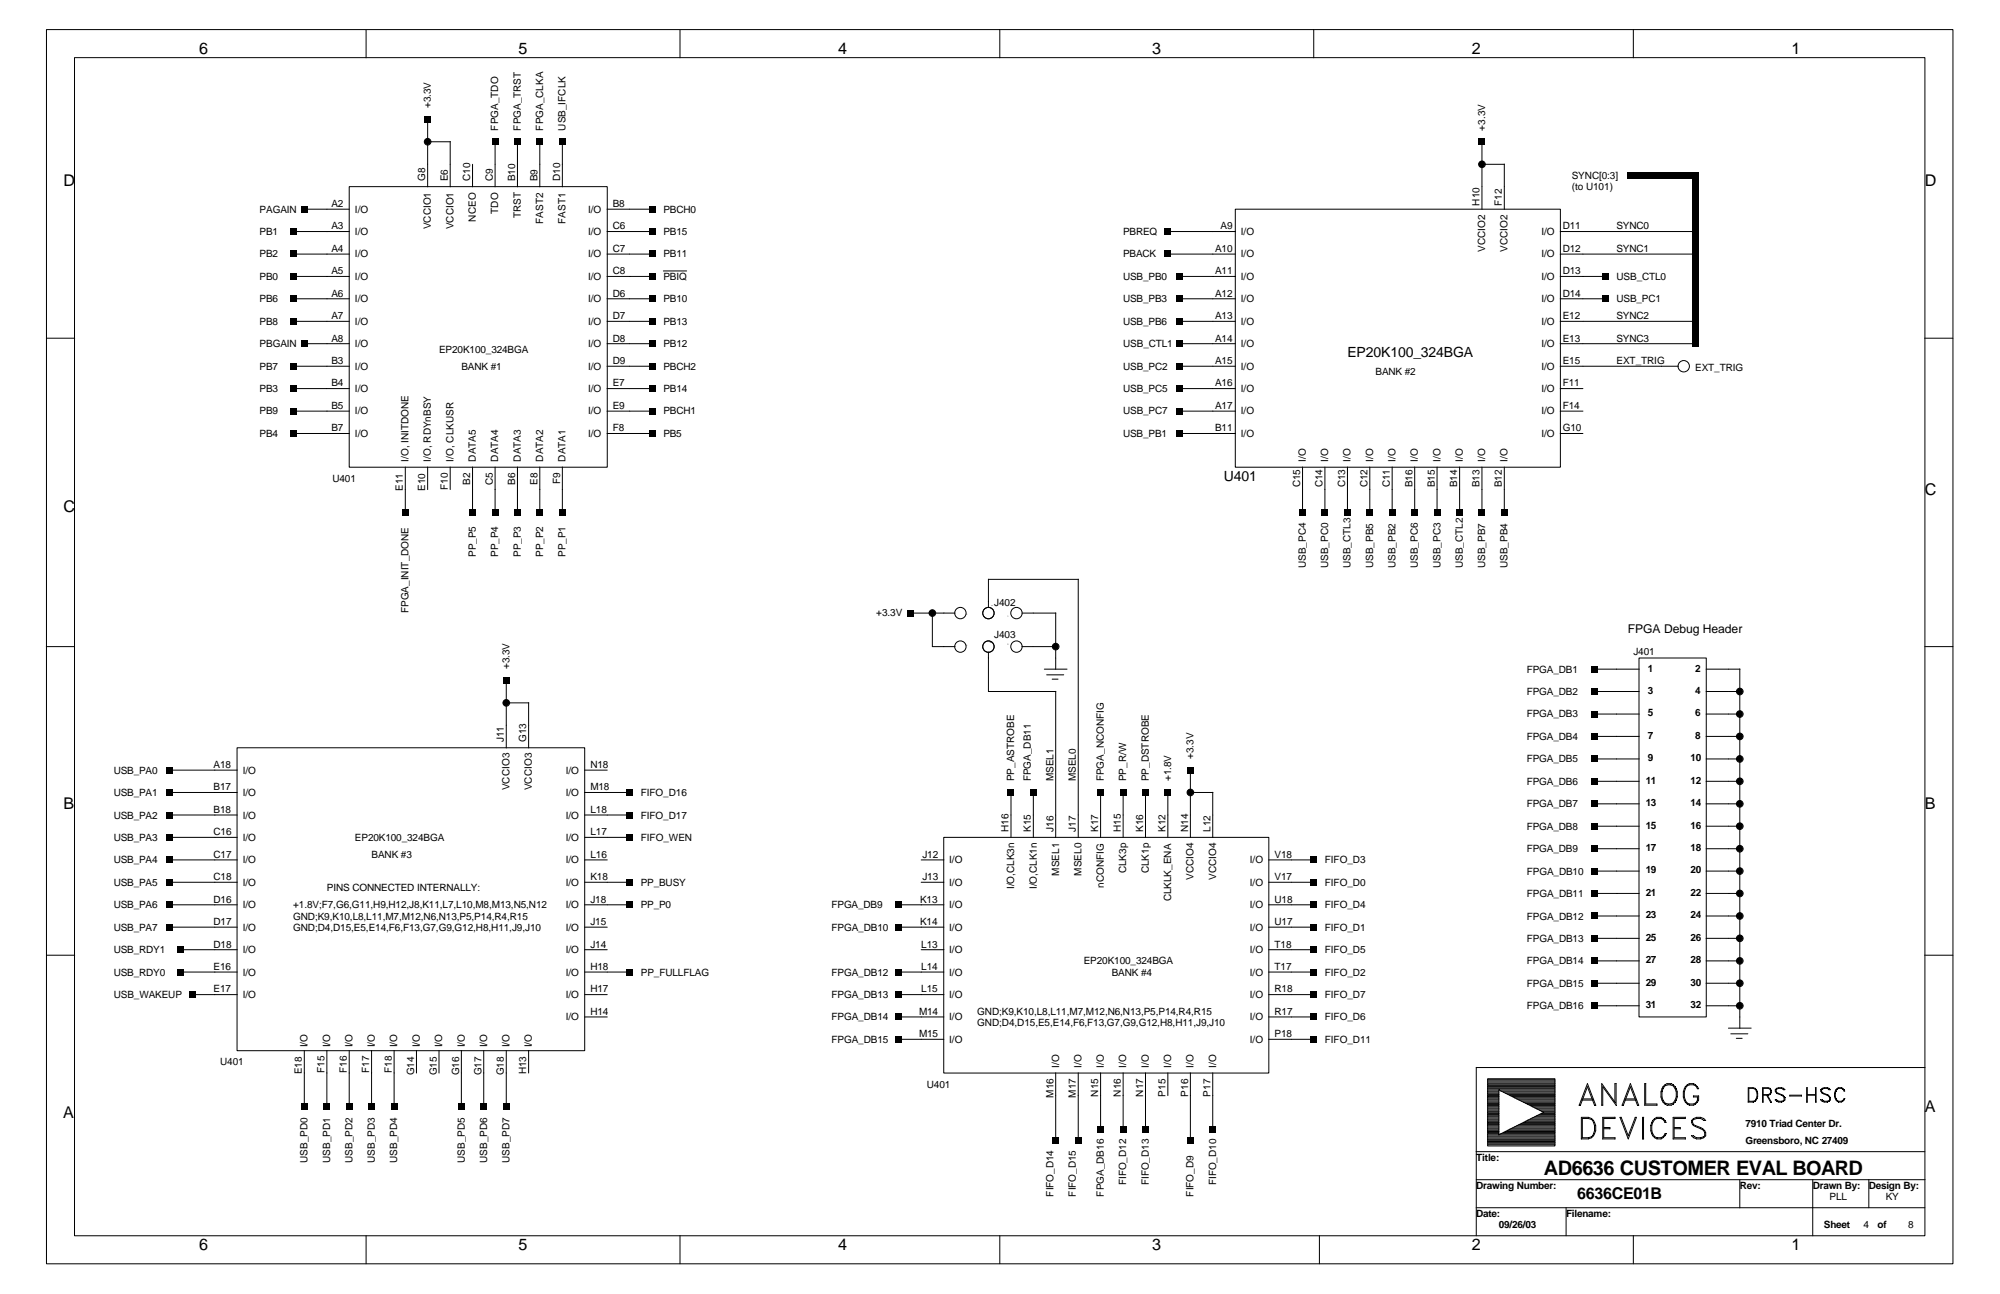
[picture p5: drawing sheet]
<svg xmlns="http://www.w3.org/2000/svg" width="432mm" height="279mm" viewBox="0 0 432 279" stroke-linecap="round" stroke-linejoin="round" font-family="sans-serif">
<defs><g id="words">
<text font-size="4.3" x="333.3" y="253.8">AD6636 CUSTOMER EVAL BOARD</text>
<g font-size="3.5">
<text x="43" y="11.7">6</text>
<text x="112" y="11.7">5</text>
<text x="181" y="11.7">4</text>
<text x="248.8" y="11.7">3</text>
<text x="317.8" y="11.7">2</text>
<text x="386.8" y="11.7">1</text>
<text x="13.7" y="40.3">D</text>
<text x="415.6" y="40.3">D</text>
<text x="415.6" y="106.9">C</text>
<text x="13.7" y="110.5">C</text>
<text x="13.7" y="174.7">B</text>
<text x="415.6" y="174.7">B</text>
<text x="13.7" y="241.3">A</text>
<text x="415.6" y="240.2">A</text>
<text x="340.5" y="258.8">6636CE01B</text>
<text x="43" y="269.9">6</text>
<text x="112" y="269.9">5</text>
<text x="181" y="269.9">4</text>
<text x="248.8" y="269.9">3</text>
<text x="317.8" y="269.9">2</text>
<text x="386.8" y="269.9">1</text>
</g>
<g font-size="3">
<text x="290.9" y="77.2">EP20K100_324BGA</text>
<text x="264.2" y="103.8">U401</text>
</g>
<text font-size="2.6" x="351.5" y="136.7">FPGA Debug Header</text>
<g font-size="2.2">
<text x="93" y="23.4" transform="rotate(-90 93 23.4)">+3.3V</text>
<text x="107.6" y="28.2" transform="rotate(-90 107.6 28.2)">FPGA_TDO</text>
<text x="112.4" y="28.2" transform="rotate(-90 112.4 28.2)">FPGA_TRST</text>
<text x="117.3" y="28.2" transform="rotate(-90 117.3 28.2)">FPGA_CLKA</text>
<text x="122.1" y="28.2" transform="rotate(-90 122.1 28.2)">USB_IFCLK</text>
<text x="320.7" y="28.2" transform="rotate(-90 320.7 28.2)">+3.3V</text>
<text x="91.8" y="39.1" transform="rotate(-90 91.8 39.1)">G8</text>
<text x="96.7" y="39.1" transform="rotate(-90 96.7 39.1)">E6</text>
<text x="101.5" y="39.1" transform="rotate(-90 101.5 39.1)">C10</text>
<text x="106.4" y="39.1" transform="rotate(-90 106.4 39.1)">C9</text>
<text x="111.2" y="39.1" transform="rotate(-90 111.2 39.1)">B10</text>
<text x="116" y="39.1" transform="rotate(-90 116 39.1)">B9</text>
<text x="120.9" y="39.1" transform="rotate(-90 120.9 39.1)">D10</text>
<text x="339.3" y="41.1">(to U101)</text>
<text x="339.3" y="38.7">SYNC[0:3]</text>
<text x="56" y="45.9">PAGAIN</text>
<text x="71.5" y="44.7">A2</text>
<text x="76.6" y="45.9">I/O</text>
<text x="102.7" y="47.8" transform="rotate(-90 102.7 47.8)">NCEO</text>
<text x="107.6" y="46.1" transform="rotate(-90 107.6 46.1)">TDO</text>
<text x="112.4" y="47.1" transform="rotate(-90 112.4 47.1)">TRST</text>
<text x="127" y="45.9">I/O</text>
<text x="132.3" y="44.7">B8</text>
<text x="143.2" y="45.9">PBCH0</text>
<text x="319.4" y="44.4" transform="rotate(-90 319.4 44.4)">H10</text>
<text x="324.3" y="44.4" transform="rotate(-90 324.3 44.4)">F12</text>
<text x="56" y="50.8">PB1</text>
<text x="71.5" y="49.5">A3</text>
<text x="76.6" y="50.8">I/O</text>
<text x="93" y="49.5" transform="rotate(-90 93 49.5)">VCCIO1</text>
<text x="97.9" y="49.5" transform="rotate(-90 97.9 49.5)">VCCIO1</text>
<text x="117.3" y="48.3" transform="rotate(-90 117.3 48.3)">FAST2</text>
<text x="122.1" y="48.3" transform="rotate(-90 122.1 48.3)">FAST1</text>
<text x="127" y="50.8">I/O</text>
<text x="132.3" y="49.5">C6</text>
<text x="143.2" y="50.8">PB15</text>
<text x="242.5" y="50.8">PBREQ</text>
<text x="263.5" y="49.5">A9</text>
<text x="267.9" y="50.8">I/O</text>
<text x="332.8" y="50.8">I/O</text>
<text x="337.4" y="49.5">D11</text>
<text x="349" y="49.5">SYNC0</text>
<text x="56" y="55.6">PB2</text>
<text x="71.5" y="54.4">A4</text>
<text x="71.5" y="59.2">A5</text>
<text x="76.6" y="55.6">I/O</text>
<text x="127" y="55.6">I/O</text>
<text x="132.3" y="54.4">C7</text>
<text x="132.3" y="59.2">C8</text>
<text x="143.2" y="55.6">PB11</text>
<text x="242.5" y="55.6">PBACK</text>
<text x="262.3" y="59.2">A11</text>
<text x="262.3" y="54.4">A10</text>
<text x="267.9" y="55.6">I/O</text>
<text x="320.7" y="54.4" transform="rotate(-90 320.7 54.4)">VCCIO2</text>
<text x="325.5" y="54.4" transform="rotate(-90 325.5 54.4)">VCCIO2</text>
<text x="332.8" y="55.6">I/O</text>
<text x="337.4" y="54.4">D12</text>
<text x="337.4" y="59.2">D13</text>
<text x="349" y="54.4">SYNC1</text>
<text x="56" y="65.3">PB6</text>
<text x="56" y="60.5">PB0</text>
<text x="71.5" y="64.1">A6</text>
<text x="76.6" y="65.3">I/O</text>
<text x="76.6" y="60.5">I/O</text>
<text x="127" y="65.3">I/O</text>
<text x="127" y="60.5">I/O</text>
<text x="132.3" y="64.1">D6</text>
<text x="143.2" y="60.5">PBIQ</text>
<text x="143.2" y="65.3">PB10</text>
<text x="242.5" y="65.3">USB_PB3</text>
<text x="242.5" y="60.5">USB_PB0</text>
<text x="262.3" y="64.1">A12</text>
<text x="267.9" y="65.3">I/O</text>
<text x="267.9" y="60.5">I/O</text>
<text x="332.8" y="65.3">I/O</text>
<text x="332.8" y="60.5">I/O</text>
<text x="337.4" y="64.1">D14</text>
<text x="349" y="60.5">USB_CTL0</text>
<text x="349" y="65.3">USB_PC1</text>
<text x="56" y="70.1">PB8</text>
<text x="71.5" y="68.9">A7</text>
<text x="76.6" y="70.1">I/O</text>
<text x="127" y="70.1">I/O</text>
<text x="132.3" y="68.9">D7</text>
<text x="143.2" y="70.1">PB13</text>
<text x="242.5" y="70.1">USB_PB6</text>
<text x="262.3" y="68.9">A13</text>
<text x="267.9" y="70.1">I/O</text>
<text x="332.8" y="70.1">I/O</text>
<text x="337.4" y="68.9">E12</text>
<text x="349" y="68.9">SYNC2</text>
<text x="56" y="75">PBGAIN</text>
<text x="71.5" y="73.7">A8</text>
<text x="76.6" y="75">I/O</text>
<text x="94.8" y="76.2">EP20K100_324BGA</text>
<text x="127" y="75">I/O</text>
<text x="132.3" y="73.7">D8</text>
<text x="143.2" y="75">PB12</text>
<text x="242.5" y="75">USB_CTL1</text>
<text x="262.3" y="73.7">A14</text>
<text x="267.9" y="75">I/O</text>
<text x="332.8" y="75">I/O</text>
<text x="337.4" y="73.7">E13</text>
<text x="349" y="73.7">SYNC3</text>
<text x="56" y="79.8">PB7</text>
<text x="71.5" y="78.6">B3</text>
<text x="71.5" y="83.4">B4</text>
<text x="76.6" y="79.8">I/O</text>
<text x="99.6" y="79.8">BANK #1</text>
<text x="127" y="79.8">I/O</text>
<text x="132.3" y="78.6">D9</text>
<text x="132.3" y="83.4">E7</text>
<text x="143.2" y="79.8">PBCH2</text>
<text x="242.5" y="79.8">USB_PC2</text>
<text x="262.3" y="78.6">A15</text>
<text x="262.3" y="83.4">A16</text>
<text x="267.9" y="79.8">I/O</text>
<text x="297" y="81">BANK #2</text>
<text x="332.8" y="79.8">I/O</text>
<text x="337.4" y="78.6">E15</text>
<text x="337.4" y="83.4">F11</text>
<text x="349" y="78.6">EXT_TRIG</text>
<text x="366" y="80.1">EXT_TRIG</text>
<text x="56" y="89.5">PB9</text>
<text x="56" y="84.7">PB3</text>
<text x="71.5" y="88.3">B5</text>
<text x="76.6" y="89.5">I/O</text>
<text x="76.6" y="84.7">I/O</text>
<text x="127" y="89.5">I/O</text>
<text x="127" y="84.7">I/O</text>
<text x="132.3" y="88.3">E9</text>
<text x="143.2" y="84.7">PB14</text>
<text x="143.2" y="89.5">PBCH1</text>
<text x="242.5" y="89.5">USB_PC7</text>
<text x="242.5" y="84.7">USB_PC5</text>
<text x="262.3" y="88.3">A17</text>
<text x="267.9" y="89.5">I/O</text>
<text x="267.9" y="84.7">I/O</text>
<text x="332.8" y="89.5">I/O</text>
<text x="332.8" y="84.7">I/O</text>
<text x="337.4" y="88.3">F14</text>
<text x="56" y="94.4">PB4</text>
<text x="71.5" y="93.1">B7</text>
<text x="76.6" y="94.4">I/O</text>
<text x="127" y="94.4">I/O</text>
<text x="132.3" y="93.1">F8</text>
<text x="143.2" y="94.4">PB5</text>
<text x="242.5" y="94.4">USB_PB1</text>
<text x="262.3" y="93.1">B11</text>
<text x="267.9" y="94.4">I/O</text>
<text x="332.8" y="94.4">I/O</text>
<text x="337.4" y="93.1">G10</text>
<text x="88.2" y="99.7" transform="rotate(-90 88.2 99.7)">I/O, INITDONE</text>
<text x="93" y="99.7" transform="rotate(-90 93 99.7)">I/O, RDYnBSY</text>
<text x="97.9" y="99.7" transform="rotate(-90 97.9 99.7)">I/O, CLKUSR</text>
<text x="102.7" y="99.7" transform="rotate(-90 102.7 99.7)">DATA5</text>
<text x="107.6" y="99.7" transform="rotate(-90 107.6 99.7)">DATA4</text>
<text x="112.4" y="99.7" transform="rotate(-90 112.4 99.7)">DATA3</text>
<text x="117.3" y="99.7" transform="rotate(-90 117.3 99.7)">DATA2</text>
<text x="122.1" y="99.7" transform="rotate(-90 122.1 99.7)">DATA1</text>
<text x="281.9" y="99.7" transform="rotate(-90 281.9 99.7)">I/O</text>
<text x="286.8" y="99.7" transform="rotate(-90 286.8 99.7)">I/O</text>
<text x="291.6" y="99.7" transform="rotate(-90 291.6 99.7)">I/O</text>
<text x="296.5" y="99.7" transform="rotate(-90 296.5 99.7)">I/O</text>
<text x="301.3" y="99.7" transform="rotate(-90 301.3 99.7)">I/O</text>
<text x="306.1" y="99.7" transform="rotate(-90 306.1 99.7)">I/O</text>
<text x="311" y="99.7" transform="rotate(-90 311 99.7)">I/O</text>
<text x="315.8" y="99.7" transform="rotate(-90 315.8 99.7)">I/O</text>
<text x="320.7" y="99.7" transform="rotate(-90 320.7 99.7)">I/O</text>
<text x="325.5" y="99.7" transform="rotate(-90 325.5 99.7)">I/O</text>
<text x="71.8" y="104.1">U401</text>
<text x="87" y="106" transform="rotate(-90 87 106)">E11</text>
<text x="91.8" y="106" transform="rotate(-90 91.8 106)">E10</text>
<text x="96.7" y="105.7" transform="rotate(-90 96.7 105.7)">F10</text>
<text x="101.5" y="104.7" transform="rotate(-90 101.5 104.7)">B2</text>
<text x="106.4" y="104.7" transform="rotate(-90 106.4 104.7)">C5</text>
<text x="111.2" y="104.7" transform="rotate(-90 111.2 104.7)">B6</text>
<text x="116" y="104.7" transform="rotate(-90 116 104.7)">E8</text>
<text x="120.9" y="104.5" transform="rotate(-90 120.9 104.5)">F9</text>
<text x="280.7" y="105.2" transform="rotate(-90 280.7 105.2)">C15</text>
<text x="285.5" y="105.2" transform="rotate(-90 285.5 105.2)">C14</text>
<text x="290.4" y="105.2" transform="rotate(-90 290.4 105.2)">C13</text>
<text x="295.2" y="105.2" transform="rotate(-90 295.2 105.2)">C12</text>
<text x="300.1" y="105.2" transform="rotate(-90 300.1 105.2)">C11</text>
<text x="304.9" y="105.2" transform="rotate(-90 304.9 105.2)">B16</text>
<text x="309.8" y="105.2" transform="rotate(-90 309.8 105.2)">B15</text>
<text x="314.6" y="105.2" transform="rotate(-90 314.6 105.2)">B14</text>
<text x="319.4" y="105.2" transform="rotate(-90 319.4 105.2)">B13</text>
<text x="324.3" y="105.2" transform="rotate(-90 324.3 105.2)">B12</text>
<text x="102.7" y="120.3" transform="rotate(-90 102.7 120.3)">PP_P5</text>
<text x="107.6" y="120.3" transform="rotate(-90 107.6 120.3)">PP_P4</text>
<text x="112.4" y="120.3" transform="rotate(-90 112.4 120.3)">PP_P3</text>
<text x="117.3" y="120.3" transform="rotate(-90 117.3 120.3)">PP_P2</text>
<text x="122.1" y="120.3" transform="rotate(-90 122.1 120.3)">PP_P1</text>
<text x="281.9" y="122.7" transform="rotate(-90 281.9 122.7)">USB_PC4</text>
<text x="286.8" y="122.7" transform="rotate(-90 286.8 122.7)">USB_PC0</text>
<text x="291.6" y="122.7" transform="rotate(-90 291.6 122.7)">USB_CTL3</text>
<text x="296.5" y="122.7" transform="rotate(-90 296.5 122.7)">USB_PB5</text>
<text x="301.3" y="122.7" transform="rotate(-90 301.3 122.7)">USB_PB2</text>
<text x="306.1" y="122.7" transform="rotate(-90 306.1 122.7)">USB_PC6</text>
<text x="311" y="122.7" transform="rotate(-90 311 122.7)">USB_PC3</text>
<text x="315.8" y="122.7" transform="rotate(-90 315.8 122.7)">USB_CTL2</text>
<text x="320.7" y="122.7" transform="rotate(-90 320.7 122.7)">USB_PB7</text>
<text x="325.5" y="122.7" transform="rotate(-90 325.5 122.7)">USB_PB4</text>
<text x="214.6" y="130.9">J402</text>
<text x="88.2" y="132.4" transform="rotate(-90 88.2 132.4)">FPGA_INIT_DONE</text>
<text x="189.2" y="133.1">+3.3V</text>
<text x="214.6" y="137.7">J403</text>
<text x="352.6" y="141.4">J401</text>
<text x="110" y="144.5" transform="rotate(-90 110 144.5)">+3.3V</text>
<text x="329.6" y="145.2">FPGA_DB1</text>
<text x="355.8" y="149.8">3</text>
<text x="355.8" y="145">1</text>
<text x="366" y="149.8">4</text>
<text x="366" y="145">2</text>
<text x="329.6" y="150.1">FPGA_DB2</text>
<text x="329.6" y="154.9">FPGA_DB3</text>
<text x="355.8" y="154.7">5</text>
<text x="366" y="154.7">6</text>
<text x="108.8" y="160.2" transform="rotate(-90 108.8 160.2)">J11</text>
<text x="113.6" y="160.2" transform="rotate(-90 113.6 160.2)">G13</text>
<text x="329.6" y="159.8">FPGA_DB4</text>
<text x="355.8" y="159.5">7</text>
<text x="366" y="159.5">8</text>
<text x="24.6" y="167">USB_PA0</text>
<text x="46.1" y="165.8">A18</text>
<text x="52.4" y="167">I/O</text>
<text x="122.1" y="167">I/O</text>
<text x="127.5" y="165.8">N18</text>
<text x="257.7" y="163.9" transform="rotate(-90 257.7 163.9)">+3.3V</text>
<text x="329.6" y="164.6">FPGA_DB5</text>
<text x="355.8" y="164.4">9</text>
<text x="365" y="164.4">10</text>
<text x="24.6" y="171.9">USB_PA1</text>
<text x="46.1" y="170.6">B17</text>
<text x="52.4" y="171.9">I/O</text>
<text x="110" y="170.6" transform="rotate(-90 110 170.6)">VCCIO3</text>
<text x="114.9" y="170.6" transform="rotate(-90 114.9 170.6)">VCCIO3</text>
<text x="122.1" y="171.9">I/O</text>
<text x="127.5" y="170.6">M18</text>
<text x="138.3" y="171.9">FIFO_D16</text>
<text x="218.9" y="168.7" transform="rotate(-90 218.9 168.7)">PP_ASTROBE</text>
<text x="222.6" y="168.7" transform="rotate(-90 222.6 168.7)">FPGA_DB11</text>
<text x="227.4" y="168.7" transform="rotate(-90 227.4 168.7)">MSEL1</text>
<text x="232.3" y="168.7" transform="rotate(-90 232.3 168.7)">MSEL0</text>
<text x="238.3" y="168.7" transform="rotate(-90 238.3 168.7)">FPGA_NCONFIG</text>
<text x="243.2" y="168.7" transform="rotate(-90 243.2 168.7)">PP_R/W</text>
<text x="248" y="168.7" transform="rotate(-90 248 168.7)">PP_DSTROBE</text>
<text x="252.9" y="168.7" transform="rotate(-90 252.9 168.7)">+1.8V</text>
<text x="329.6" y="169.5">FPGA_DB6</text>
<text x="355.3" y="169.2">11</text>
<text x="365" y="169.2">12</text>
<text x="24.6" y="176.7">USB_PA2</text>
<text x="46.1" y="175.5">B18</text>
<text x="52.4" y="176.7">I/O</text>
<text x="122.1" y="176.7">I/O</text>
<text x="127.5" y="175.5">L18</text>
<text x="138.3" y="176.7">FIFO_D17</text>
<text x="217.8" y="179.6" transform="rotate(-90 217.8 179.6)">H16</text>
<text x="222.6" y="179.6" transform="rotate(-90 222.6 179.6)">K15</text>
<text x="227.4" y="179.6" transform="rotate(-90 227.4 179.6)">J16</text>
<text x="232.3" y="179.6" transform="rotate(-90 232.3 179.6)">J17</text>
<text x="237.1" y="179.6" transform="rotate(-90 237.1 179.6)">K17</text>
<text x="242" y="179.6" transform="rotate(-90 242 179.6)">H15</text>
<text x="246.8" y="179.6" transform="rotate(-90 246.8 179.6)">K16</text>
<text x="251.6" y="179.6" transform="rotate(-90 251.6 179.6)">K12</text>
<text x="256.5" y="179.6" transform="rotate(-90 256.5 179.6)">N14</text>
<text x="261.3" y="179.6" transform="rotate(-90 261.3 179.6)">L12</text>
<text x="329.6" y="174.3">FPGA_DB7</text>
<text x="329.6" y="179.2">FPGA_DB8</text>
<text x="355.3" y="178.9">15</text>
<text x="355.3" y="174.1">13</text>
<text x="365" y="178.9">16</text>
<text x="365" y="174.1">14</text>
<text x="24.6" y="181.6">USB_PA3</text>
<text x="46.1" y="180.3">C16</text>
<text x="46.1" y="185.2">C17</text>
<text x="52.4" y="181.6">I/O</text>
<text x="76.6" y="181.6">EP20K100_324BGA</text>
<text x="80.2" y="185.2">BANK #3</text>
<text x="122.1" y="181.6">I/O</text>
<text x="127.5" y="185.2">L16</text>
<text x="127.5" y="180.3">L17</text>
<text x="138.3" y="181.6">FIFO_WEN</text>
<text x="199.1" y="185.2">J12</text>
<text x="275.2" y="185.2">V18</text>
<text x="329.6" y="184">FPGA_DB9</text>
<text x="355.3" y="183.7">17</text>
<text x="365" y="183.7">18</text>
<text x="24.6" y="191.3">USB_PA5</text>
<text x="24.6" y="186.4">USB_PA4</text>
<text x="46.1" y="190">C18</text>
<text x="52.4" y="191.3">I/O</text>
<text x="52.4" y="186.4">I/O</text>
<text x="122.1" y="191.3">I/O</text>
<text x="122.1" y="186.4">I/O</text>
<text x="127.5" y="190">K18</text>
<text x="138.3" y="191.3">PP_BUSY</text>
<text x="199.1" y="190">J13</text>
<text x="204.9" y="191.3">I/O</text>
<text x="204.9" y="186.4">I/O</text>
<text x="218.9" y="192" transform="rotate(-90 218.9 192)">I/O,CLK3n</text>
<text x="223.8" y="192" transform="rotate(-90 223.8 192)">I/O,CLK1n</text>
<text x="228.6" y="189.1" transform="rotate(-90 228.6 189.1)">MSEL1</text>
<text x="233.5" y="189.1" transform="rotate(-90 233.5 189.1)">MSEL0</text>
<text x="238.3" y="191.7" transform="rotate(-90 238.3 191.7)">nCONFIG</text>
<text x="243.2" y="188.6" transform="rotate(-90 243.2 188.6)">CLK3p</text>
<text x="248" y="188.6" transform="rotate(-90 248 188.6)">CLK1p</text>
<text x="257.7" y="190" transform="rotate(-90 257.7 190)">VCCIO4</text>
<text x="262.6" y="190" transform="rotate(-90 262.6 190)">VCCIO4</text>
<text x="269.8" y="191.3">I/O</text>
<text x="269.8" y="186.4">I/O</text>
<text x="275.2" y="190">V17</text>
<text x="286" y="186.4">FIFO_D3</text>
<text x="286" y="191.3">FIFO_D0</text>
<text x="329.6" y="188.8">FPGA_DB10</text>
<text x="355.3" y="188.6">19</text>
<text x="365" y="188.6">20</text>
<text x="24.6" y="196.1">USB_PA6</text>
<text x="46.1" y="194.9">D16</text>
<text x="52.4" y="196.1">I/O</text>
<text x="63.3" y="196.1">+1.8V;F7,G6,G11,H9,H12,J8,K11,L7,L10,M8,M13,N5,N12</text>
<text x="70.6" y="192.4">PINS CONNECTED INTERNALLY:</text>
<text x="122.1" y="196.1">I/O</text>
<text x="127.5" y="194.9">J18</text>
<text x="138.3" y="196.1">PP_P0</text>
<text x="179.5" y="196.1">FPGA_DB9</text>
<text x="198.6" y="194.9">K13</text>
<text x="204.9" y="196.1">I/O</text>
<text x="252.9" y="194.6" transform="rotate(-90 252.9 194.6)">CLKLK_ENA</text>
<text x="269.8" y="196.1">I/O</text>
<text x="275.2" y="194.9">U18</text>
<text x="286" y="196.1">FIFO_D4</text>
<text x="329.6" y="193.7">FPGA_DB11</text>
<text x="355.3" y="193.4">21</text>
<text x="365" y="193.4">22</text>
<text x="24.6" y="201">USB_PA7</text>
<text x="46.1" y="199.7">D17</text>
<text x="52.4" y="201">I/O</text>
<text x="63.3" y="198.5">GND;K9,K10,L8,L11,M7,M12,N6,N13,P5,P14,R4,R15</text>
<text x="63.3" y="201">GND;D4,D15,E5,E14,F6,F13,G7,G9,G12,H8,H11,J9,J10</text>
<text x="122.1" y="201">I/O</text>
<text x="127.5" y="199.7">J15</text>
<text x="179.5" y="201">FPGA_DB10</text>
<text x="198.6" y="199.7">K14</text>
<text x="204.9" y="201">I/O</text>
<text x="269.8" y="201">I/O</text>
<text x="275.2" y="199.7">U17</text>
<text x="286" y="201">FIFO_D1</text>
<text x="329.6" y="198.5">FPGA_DB12</text>
<text x="329.6" y="203.4">FPGA_DB13</text>
<text x="355.3" y="203.1">25</text>
<text x="355.3" y="198.3">23</text>
<text x="365" y="203.1">26</text>
<text x="365" y="198.3">24</text>
<text x="24.6" y="205.8">USB_RDY1</text>
<text x="46.1" y="204.6">D18</text>
<text x="46.1" y="209.4">E16</text>
<text x="52.4" y="205.8">I/O</text>
<text x="122.1" y="205.8">I/O</text>
<text x="127.5" y="209.4">H18</text>
<text x="127.5" y="204.6">J14</text>
<text x="198.9" y="204.6">L13</text>
<text x="198.9" y="209.4">L14</text>
<text x="204.9" y="205.8">I/O</text>
<text x="234" y="208.2">EP20K100_324BGA</text>
<text x="269.8" y="205.8">I/O</text>
<text x="275.2" y="209.4">T17</text>
<text x="275.2" y="204.6">T18</text>
<text x="286" y="205.8">FIFO_D5</text>
<text x="329.6" y="208.2">FPGA_DB14</text>
<text x="355.3" y="208">27</text>
<text x="365" y="208">28</text>
<text x="24.6" y="210.7">USB_RDY0</text>
<text x="24.6" y="215.5">USB_WAKEUP</text>
<text x="46.1" y="214.3">E17</text>
<text x="52.4" y="215.5">I/O</text>
<text x="52.4" y="210.7">I/O</text>
<text x="122.1" y="210.7">I/O</text>
<text x="122.1" y="215.5">I/O</text>
<text x="127.5" y="214.3">H17</text>
<text x="138.3" y="210.7">PP_FULLFLAG</text>
<text x="179.5" y="215.5">FPGA_DB13</text>
<text x="179.5" y="210.7">FPGA_DB12</text>
<text x="198.9" y="214.3">L15</text>
<text x="204.9" y="215.5">I/O</text>
<text x="204.9" y="210.7">I/O</text>
<text x="240" y="210.7">BANK #4</text>
<text x="269.8" y="215.5">I/O</text>
<text x="269.8" y="210.7">I/O</text>
<text x="275.2" y="214.3">R18</text>
<text x="286" y="210.7">FIFO_D2</text>
<text x="286" y="215.5">FIFO_D7</text>
<text x="329.6" y="213.1">FPGA_DB15</text>
<text x="355.3" y="212.8">29</text>
<text x="365" y="212.8">30</text>
<text x="122.1" y="220.3">I/O</text>
<text x="127.5" y="219.1">H14</text>
<text x="179.5" y="220.3">FPGA_DB14</text>
<text x="198.4" y="219.1">M14</text>
<text x="204.9" y="220.3">I/O</text>
<text x="211" y="219.1">GND;K9,K10,L8,L11,M7,M12,N6,N13,P5,P14,R4,R15</text>
<text x="211" y="221.5">GND;D4,D15,E5,E14,F6,F13,G7,G9,G12,H8,H11,J9,J10</text>
<text x="269.8" y="220.3">I/O</text>
<text x="275.2" y="219.1">R17</text>
<text x="286" y="220.3">FIFO_D6</text>
<text x="329.6" y="217.9">FPGA_DB16</text>
<text x="355.3" y="217.7">31</text>
<text x="365" y="217.7">32</text>
<text x="66.4" y="226.1" transform="rotate(-90 66.4 226.1)">I/O</text>
<text x="71.2" y="226.1" transform="rotate(-90 71.2 226.1)">I/O</text>
<text x="76.1" y="226.1" transform="rotate(-90 76.1 226.1)">I/O</text>
<text x="80.9" y="226.1" transform="rotate(-90 80.9 226.1)">I/O</text>
<text x="85.8" y="226.1" transform="rotate(-90 85.8 226.1)">I/O</text>
<text x="90.6" y="226.1" transform="rotate(-90 90.6 226.1)">I/O</text>
<text x="95.5" y="226.1" transform="rotate(-90 95.5 226.1)">I/O</text>
<text x="100.3" y="226.1" transform="rotate(-90 100.3 226.1)">I/O</text>
<text x="105.2" y="226.1" transform="rotate(-90 105.2 226.1)">I/O</text>
<text x="110" y="226.1" transform="rotate(-90 110 226.1)">I/O</text>
<text x="114.9" y="226.1" transform="rotate(-90 114.9 226.1)">I/O</text>
<text x="179.5" y="225.2">FPGA_DB15</text>
<text x="198.4" y="223.9">M15</text>
<text x="204.9" y="225.2">I/O</text>
<text x="269.8" y="225.2">I/O</text>
<text x="275.2" y="223.9">P18</text>
<text x="286" y="225.2">FIFO_D11</text>
<text x="47.5" y="230">U401</text>
<text x="65.2" y="231.9" transform="rotate(-90 65.2 231.9)">E18</text>
<text x="70.1" y="231.7" transform="rotate(-90 70.1 231.7)">F15</text>
<text x="74.9" y="231.7" transform="rotate(-90 74.9 231.7)">F16</text>
<text x="79.7" y="231.7" transform="rotate(-90 79.7 231.7)">F17</text>
<text x="84.6" y="231.7" transform="rotate(-90 84.6 231.7)">F18</text>
<text x="89.4" y="232.2" transform="rotate(-90 89.4 232.2)">G14</text>
<text x="94.3" y="232.2" transform="rotate(-90 94.3 232.2)">G15</text>
<text x="99.1" y="232.2" transform="rotate(-90 99.1 232.2)">G16</text>
<text x="103.9" y="232.2" transform="rotate(-90 103.9 232.2)">G17</text>
<text x="108.8" y="232.2" transform="rotate(-90 108.8 232.2)">G18</text>
<text x="113.6" y="231.9" transform="rotate(-90 113.6 231.9)">H13</text>
<text x="228.6" y="230.5" transform="rotate(-90 228.6 230.5)">I/O</text>
<text x="233.5" y="230.5" transform="rotate(-90 233.5 230.5)">I/O</text>
<text x="238.3" y="230.5" transform="rotate(-90 238.3 230.5)">I/O</text>
<text x="243.2" y="230.5" transform="rotate(-90 243.2 230.5)">I/O</text>
<text x="248" y="230.5" transform="rotate(-90 248 230.5)">I/O</text>
<text x="252.9" y="230.5" transform="rotate(-90 252.9 230.5)">I/O</text>
<text x="257.7" y="230.5" transform="rotate(-90 257.7 230.5)">I/O</text>
<text x="262.6" y="230.5" transform="rotate(-90 262.6 230.5)">I/O</text>
<text x="200.1" y="234.9">U401</text>
<text x="227.4" y="237" transform="rotate(-90 227.4 237)">M16</text>
<text x="232.3" y="237" transform="rotate(-90 232.3 237)">M17</text>
<text x="237.1" y="236.8" transform="rotate(-90 237.1 236.8)">N15</text>
<text x="242" y="236.8" transform="rotate(-90 242 236.8)">N16</text>
<text x="246.8" y="236.8" transform="rotate(-90 246.8 236.8)">N17</text>
<text x="251.6" y="236.8" transform="rotate(-90 251.6 236.8)">P15</text>
<text x="256.5" y="236.8" transform="rotate(-90 256.5 236.8)">P16</text>
<text x="261.3" y="236.8" transform="rotate(-90 261.3 236.8)">P17</text>
<text x="376.9" y="243.3">7910 Triad Center Dr.</text>
<text x="66.4" y="251.1" transform="rotate(-90 66.4 251.1)">USB_PD0</text>
<text x="71.2" y="251.1" transform="rotate(-90 71.2 251.1)">USB_PD1</text>
<text x="76.1" y="251.1" transform="rotate(-90 76.1 251.1)">USB_PD2</text>
<text x="80.9" y="251.1" transform="rotate(-90 80.9 251.1)">USB_PD3</text>
<text x="85.8" y="251.1" transform="rotate(-90 85.8 251.1)">USB_PD4</text>
<text x="100.3" y="251.1" transform="rotate(-90 100.3 251.1)">USB_PD5</text>
<text x="105.2" y="251.1" transform="rotate(-90 105.2 251.1)">USB_PD6</text>
<text x="110" y="251.1" transform="rotate(-90 110 251.1)">USB_PD7</text>
<text x="318.7" y="250.6">Title:</text>
<text x="376.9" y="247">Greensboro, NC 27409</text>
<text x="243.2" y="255.9" transform="rotate(-90 243.2 255.9)">FIFO_D12</text>
<text x="248" y="255.9" transform="rotate(-90 248 255.9)">FIFO_D13</text>
<text x="262.6" y="255.9" transform="rotate(-90 262.6 255.9)">FIFO_D10</text>
<text x="318.7" y="256.7">Drawing Number:</text>
<text x="375.6" y="256.7">Rev:</text>
<text x="391.4" y="256.7">Drawn By:</text>
<text x="403.5" y="256.7">Design By:</text>
<text x="227.4" y="258.4" transform="rotate(-90 227.4 258.4)">FIFO_D14</text>
<text x="232.3" y="258.4" transform="rotate(-90 232.3 258.4)">FIFO_D15</text>
<text x="238.3" y="258.4" transform="rotate(-90 238.3 258.4)">FPGA_DB16</text>
<text x="257.7" y="258.4" transform="rotate(-90 257.7 258.4)">FIFO_D9</text>
<text x="318.7" y="262.7">Date:</text>
<text x="338.1" y="262.7">Filename:</text>
<text x="395" y="259.1">PLL</text>
<text x="407.1" y="259.1">KY</text>
<text x="323.6" y="265.1">09/26/03</text>
<text x="393.8" y="265.1">Sheet</text>
<text x="402.3" y="265.1">4</text>
<text x="405.3" y="265.1">of</text>
<text x="411.9" y="265.1">8</text>
</g>
<g font-size=".4">
<text x="214" y="130.7" transform="rotate(90 214 130.7)">2</text>
<text x="208.6" y="132.8">3</text>
<text x="208.6" y="139.5">3</text>
<text x="213.8" y="138.7" transform="rotate(90 213.8 138.7)">2</text>
<text x="217.6" y="139.3">1</text>
</g>
<text font-size=".2" x="362.3" y="79">1</text>
</g></defs>
<g fill="none" stroke="#000" stroke-width=".22">
<path d="M10 6.4h411.6v266.5h-411.6zM16.1 12.4h399.5v254.4h-399.5zM79 6.4v6.1M146.8 6.4v6.1M215.9 6.4v6.1M283.6 6.4v6.1M352.6 6.4v6.1M92.3 25.7v14.6M92.3 30.6h4.9M97.2 30.6v9.7M102 35.5v4.8M106.9 30.6v9.7"/>
<path d="M111.7 30.6v9.7M116.5 30.6v9.7M121.4 30.6v9.7M320 30.6v14.6M320 35.5h4.8M324.8 35.4v9.8M63.3 50h12.1M63.3 54.9h12.1M63.3 59.7h12.1M65.7 45.2h9.7M75.4 40.3h55.7v60.6h-55.7zM131.1 50h9.7"/>
<path d="M131.1 54.9h9.7M131.1 59.7h9.7M131.1 45.2h9.7M143.2 58.5h5.1M252.1 50h14.6M252.1 54.9h14.6M254.6 59.7h12.1M266.7 45.2h70.2v55.7h-70.2zM336.8 50h29.2M336.8 54.9h29.2M336.8 59.7h9.8M10 73h6.1"/>
<path d="M63.3 79.1h12.1M63.3 64.5h12.1M63.3 69.4h12.1M65.7 74.2h9.7M131.1 79.1h9.7M131.1 64.5h9.7M131.1 69.4h9.7M131.1 74.2h9.7M254.6 79.1h12.1M254.6 64.5h12.1M254.6 69.4h12.1M254.6 74.2h12.1"/>
<path d="M336.8 79.1h25.6M336.8 64.5h9.8M336.8 69.4h29.2M336.8 74.2h29.2M415.5 73h6.1M63.3 93.6h12.1M63.3 83.9h12.1M63.3 88.8h12.1M131.1 93.6h9.7M131.1 83.9h9.7M131.1 88.8h9.7M254.6 93.6h12.1"/>
<path d="M254.6 83.9h12.1M254.6 88.8h12.1M336.8 93.6h5M336.8 83.9h5M336.8 88.8h5M87.5 100.8v9.8M92.3 100.8v4.9M97.2 100.8v4.9M102 100.8v9.8M106.9 100.8v9.8M111.7 100.8v9.8M116.5 100.8v9.8"/>
<path d="M121.4 100.8v9.8M281.2 100.8v9.8M286 100.8v9.8M290.9 100.8v9.8M295.7 100.8v9.8M300.6 100.8v9.8M305.4 100.8v9.8M310.3 100.8v9.8M315.1 100.8v9.8M320 100.8v9.8M324.8 100.8v9.8M10 139.6h6.1"/>
<path d="M196.5 132.4h9.7M201.3 132.3v7.3h4.9M213.4 125.1v6.1M213.4 125.1h19.4M220.6 132.4h7.4M220.6 139.6h7.4M227.9 132.3v12.2M232.8 125.1v55.7M415.5 139.6h6.1M109.3 146.9v14.6M109.3 151.8h4.9M114.1 151.7v9.8"/>
<path d="M213.4 140.8v8.5h14.6M225.5 144.5h4.9M226 145.7h3.7M227.2 146.6h1.2M227.9 149.3v31.5M344.2 159h9.7M344.2 154.2h9.7M344.2 144.5h9.7M344.2 149.3h9.7M353.9 142.1h14.5v77.5h-14.5zM368.3 159h7.4M368.3 154.2h7.4"/>
<path d="M368.3 144.5h7.4M368.3 149.3h7.4M375.6 144.4v77.6M36.7 166.3h14.5M36.7 171.1h14.5M36.7 176h14.5M51.2 161.5h75v65.4h-75zM126.2 166.3h4.9M126.2 171.1h9.8M126.2 176h9.8M218.3 171.1v9.7M223.1 171.1v9.7"/>
<path d="M237.6 171.1v9.7M242.5 171.1v9.7M247.3 171.1v9.7M252.1 171.1v9.7M257 171.1h4.9M257 166.2v14.6M261.8 171.1v9.7M344.2 178.4h9.7M344.2 173.6h9.7M344.2 168.7h9.7M344.2 163.9h9.7M368.3 178.4h7.4"/>
<path d="M368.3 173.6h7.4M368.3 168.7h7.4M368.3 163.9h7.4M36.7 180.8h14.5M36.7 185.7h14.5M36.7 190.5h14.5M36.7 195.4h14.5M126.2 180.8h9.8M126.2 185.7h4.9M126.2 190.5h9.8M126.2 195.4h9.8M194.1 195.4h9.7"/>
<path d="M198.9 185.7h4.9M198.9 190.5h4.9M203.8 180.8h70.1v50.9h-70.1zM273.9 185.7h9.8M273.9 190.5h9.8M273.9 195.4h9.8M344.2 183.3h9.7M344.2 197.8h9.7M344.2 192.9h9.7M344.2 188.1h9.7M368.3 183.3h7.4M368.3 197.8h7.4"/>
<path d="M368.3 192.9h7.4M368.3 188.1h7.4M10 206.2h6.1M36.7 200.2h14.5M39.1 209.9h12.1M39.1 205.1h12.1M41.5 214.8h9.7M126.2 200.2h4.9M126.2 214.8h4.9M126.2 209.9h9.8M126.2 219.6h4.9M126.2 205.1h4.9"/>
<path d="M194.1 200.2h9.7M194.1 214.8h9.7M194.1 209.9h9.7M194.1 219.6h9.7M198.9 205.1h4.9M273.9 200.2h9.8M273.9 214.8h9.8M273.9 209.9h9.8M273.9 219.6h9.8M273.9 205.1h9.8M344.2 217.2h9.7M344.2 212.3h9.7"/>
<path d="M344.2 207.5h9.7M344.2 202.6h9.7M368.3 217.2h7.4M368.3 212.3h7.4M368.3 207.5h7.4M368.3 202.6h7.4M415.5 206.2h6.1M65.7 226.8v12.2M70.6 226.8v12.2M75.4 226.8v12.2M80.2 226.8v12.2M85.1 226.8v12.2"/>
<path d="M89.9 226.8v4.9M94.8 226.8v4.9M99.6 226.8v12.2M104.4 226.8v12.2M109.3 226.8v12.2M114.1 226.8v4.9M194.1 224.4h9.7M227.9 231.6v14.6M232.8 231.6v14.6M237.6 231.6v12.2M242.5 231.6v12.2M247.3 231.6v12.2"/>
<path d="M252.1 231.6v5M257 231.6v14.6M261.8 231.6v12.2M273.9 224.4h9.8M318.7 230.5v36.3M318.7 230.5h96.9M321.1 235.6h2.5M321.1 236.1h2.5M321.1 236.6h2.5M321.1 237h2.5M321.1 237.5h2.5M321.1 237.7h2.5"/>
<path d="M321.1 238.3h2.5M321.1 238.7h2.5M321.1 239.2h2.5M321.1 239.7h2.5M321.1 235.1h14.6M321.1 234.6h14.6M321.1 234.1h14.6M321.1 233.6h14.6M321.1 233.1h14.6M321.2 232.9h14.5v14.5h-14.5zM321.2 235.8h2.4M321.2 236.3h2.4"/>
<path d="M321.2 236.8h2.4M321.2 237.3h2.4M321.2 238h2.4M321.2 238.5h2.4M321.2 239h2.4M321.2 239.4h2.4M321.2 239.9h2.4M321.2 235.3h14.5M321.2 234.9h14.5M321.2 234.4h14.5M321.2 233.9h14.5M321.2 233.4h14.5"/>
<path d="M323.6 235.3l9.7 4.9-9.7 4.9zM324 235.6h11.7M324.6 235.8h11.1M325 236.1h10.7M325.5 236.3h10.2M326 236.6h9.7M326.5 236.8h9.2M326.9 237h8.8M327.4 237.3h8.3M327.9 237.5h7.8M328.4 237.7h7.3M328.9 238h6.8"/>
<path d="M329.4 238.3h6.3M329.8 238.5h5.9M330.4 238.7h5.3M330.8 239h4.9M331.3 239.2h4.4M331.8 239.4h3.9M332.3 239.7h3.4M332.7 239.9h3M340.9 238.6h.3l1.5-3.9 1.6 3.9h.3M341 238.6l1.7-4.6 1.8 4.6M341.4 237.5h2.7M341.6 237.3h2.3"/>
<path d="M345.8 238.6h.2M348.9 238.6l-2.9-3.9v4M348.9 234v4.7M349 234h-.3v4l-2.9-4v4.7M350.2 238.6h.3l1.5-3.9 1.5 3.9h.3l-1.8-4.6-1.8 4.6M350.7 237.5h2.7M350.9 237.3h2.2M355.1 238.6h2.7M355.3 234v4.4M355.3 238.4h2.5M355.3 234h-.2v4.7M357.7 238.4v.3"/>
<path d="M358.8 236.9a1.45 1.45 0 0 0 1.8 1.5M359.9 234a1.89 1.89 0 0 1 2.2 1.8M359.9 234a2.39 2.39 0 0 0-1.3 2.9M360.1 234.2l1.1 .2 .7 1.4M360.1 234.2l-.6 .2-.5 .7-.2 .7v1.1M361.9 235.7v1.2l-.2 .6-.5 .7-.6 .2M362.1 235.7a2.63 2.63 0 0 1-1.3 2.9 1.85 1.85 0 0 1-2.2-1.7M363.4 236.9a1.91 1.91 0 0 0 2.3 1.7M363.6 236.9a1.56 1.56 0 0 0 1.1 1.5h1M364.7 234a1.77 1.77 0 0 1 2 1.1h-.3M364.7 234.2h.9l.5 .2 .4 .7M364.7 234a2.39 2.39 0 0 0-1.3 2.9"/>
<path d="M364.7 234.2a1.56 1.56 0 0 0-1.1 1.6v1.1M365.6 236.6h1.1a1.77 1.77 0 0 1-1.1 2M365.6 236.9h.9M365.6 236.6v.3M366.5 236.8a1.24 1.24 0 0 1-.9 1.6M373.2 222h4.9M373.7 223.2h3.7M374.9 224.2h1.2M378.5 235a1.58 1.58 0 0 1 .6 2.5l-.6 .3h-1M378.5 234.9a1.64 1.64 0 0 1 .7 2.6l-.3 .3-.4 .2h-1.1M378.5 234.9h-1.1v3.1M378.5 235h-.9v2.8"/>
<path d="M381.4 236.5l.9 1.5h.2M381.6 236.5l.8 1.5M381.7 234.9a.85 .85 0 0 1 .7 1M381.7 235l.4 .2 .2 .7M381.8 235h-1.1v3h-.2M381.8 234.9h-1.3v3.1M382.3 235.9l-.2 .3-.4 .1h-1.1M382.4 235.9l-.3 .4-1.5 .2M383.2 237.5h.4a1.1 1.1 0 0 0 1.6 0M383.3 237.5a1.32 1.32 0 0 0 2.1 0M385 235.3h.4a1.4 1.4 0 0 0-2.1 0 .85 .85 0 0 0 .6 .9l.7 .3a.84 .84 0 0 1 .6 1M385.1 235.3l-.2-.1a1.19 1.19 0 0 0-1.4 .1v.3a2.17 2.17 0 0 0 1.4 .9l.5 .6v.4"/>
<path d="M386.4 236.6h2.6M388.9 236.5v.2M389 236.5h-2.6v.2M390.2 234.9v3.1h-.2M390.2 236.5h1.8M390.2 236.3h1.8M390.2 234.9h-.1v3.1M391.9 234.9h.2v3.1M392 234.9v3.1h.1M393.1 237.5h.3l.5 .3M393.1 237.5l.8 .5M393.8 234.9l1.1 .1 .3 .3h-.4"/>
<path d="M393.8 235h.7l.4 .3M393.9 234.9l-.5 .1-.3 .3a.85 .85 0 0 0 .6 .9l.8 .3a.84 .84 0 0 1 .5 1M393.9 235l-.5 .2-.1 .4a1.98 1.98 0 0 0 1.5 .9l.4 .6v.4M395 237.5l-.5 .3h-.7M395.2 237.5l-.7 .5h-.7M396.9 234.9l.9 .1 .5 .6-.7-.6h-.7M397 235a1.67 1.67 0 0 0 0 2.8h.6M397 234.9a1.75 1.75 0 0 0 0 3.1h.6M398.3 237.2l-.2 .3-.5 .5M398.3 237.2l-.7 .6M318.7 248.7h96.9M318.7 254.7h96.9"/>
<path d="M321.1 240.2h2.5M321.1 240.7h2.5M321.1 241.1h2.5M321.1 241.6h2.5M321.1 242.1h2.5M321.1 242.6h2.5M321.1 243.1h2.5M321.1 243.6h2.5M321.1 244.1h2.5M321.1 244.5h2.5M321.1 246.5h14.6M321.1 246h14.6"/>
<path d="M321.1 245.5h14.6M321.1 245h14.6M321.1 247h14.6M321.2 240.4h2.4M321.2 240.9h2.4M321.2 241.4h2.4M321.2 241.9h2.4M321.2 242.4h2.4M321.2 242.8h2.4M321.2 243.3h2.4M321.2 243.8h2.4M321.2 244.3h2.4"/>
<path d="M321.2 244.8h2.4M321.2 246.7h14.5M321.2 246.2h14.5M321.2 245.7h14.5M321.2 245.3h14.5M321.2 247.2h14.5M324 244.8h11.7M324.6 244.5h11.1M325 244.3h10.7M325.5 244.1h10.2M326 243.8h9.7M326.5 243.6h9.2"/>
<path d="M326.9 243.3h8.8M327.4 243.1h8.3M327.9 242.8h7.8M328.4 242.6h7.3M328.9 242.4h6.8M329.4 242.1h6.3M329.8 241.9h5.9M330.4 241.6h5.3M330.8 241.4h4.9M331.3 241.1h4.4M331.8 240.9h3.9M332.3 240.7h3.4"/>
<path d="M332.7 240.4h3M333.3 240.2h2.4M342.9 241.3a2.28 2.28 0 0 1 1.6 2.9M342.9 241.5a1.46 1.46 0 0 1 1.4 1.5v1.2M343 241.3h-1.6v4.7M343 241.5h-1.4v4.2M344.3 244.1a1.46 1.46 0 0 1-1.4 1.6h-1.3M344.5 244.1a2.04 2.04 0 0 1-1.6 1.8h-1.5M346 245.9h2.7M346.2 245.7h2.5v.3M346.2 243.5h1.4M346.2 243.7h1.4"/>
<path d="M347.6 243.5v.3M348.7 241.2v.3h-2.5v4.2M348.7 241.3h-2.7v4.7M353 241.3h.3l-1.8 4.6-1.7-4.6h.3l1.4 3.9 1.6-3.9M354.6 245.9h.3M354.8 241.3v4.7M354.9 241.3h-.3v4.7M356.4 244.1a1.91 1.91 0 0 0 2.2 1.8M356.6 244.1l.7 1.3 .4 .3h.9M359.4 242.4h.3a1.61 1.61 0 0 0-1.5-1.2 1.61 1.61 0 0 0-1.6 1.2l-.2 .6v1.2M359.5 242.4l-.3-.5-.6-.4h-.9a2.31 2.31 0 0 0-1.1 2.7M359.7 244.8l-.2 .4-.9 .7"/>
<path d="M359.7 244.8h-.2l-.3 .4-.6 .5M361.2 245.9h2.7M361.4 245.7h2.5M361.4 243.5h1.4M361.4 243.7h1.4M362.8 243.5v.3M363.9 241.2v.3M363.9 245.7v.3M363.9 241.3h-2.7v4.7M363.9 241.5h-2.5v4.2M365.2 245.2h.4l.7 .5M365.2 242.4l.4 .6 1.6 .7a1.1 1.1 0 0 1 .6 1.7l-.6 .3h-.9"/>
<path d="M365.2 245.2l.4 .5 .7 .2M365.4 242.4l.2 .4a4.1 4.1 0 0 1 2.7 1.8v.6l-.5 .5-.6 .2h-.9M366.3 241.5h.9l.6 .4M366.3 241.3h.9l.6 .2 .5 .4h-.5M366.3 241.3l-.7 .2-.4 .4v.5M366.3 241.5l-.7 .2-.2 .2v.5M375.6 254.7v6.1M391.4 254.7v12.1M403.5 254.7v6.1M79 266.8v6.1M146.8 266.8v6.1M215.9 266.8v6.1"/>
<path d="M284.9 266.8v6.1M318.7 260.8h96.9M338.1 260.7v6.1M352.6 266.8v6.1"/>
<circle cx="92.3" cy="30.6" r=".72"/>
<circle cx="320" cy="35.5" r=".72"/>
<circle cx="363.5" cy="79.1" r="1.23"/>
<circle cx="201.3" cy="132.4" r=".72"/>
<circle cx="207.3" cy="139.6" r="1.23"/>
<circle cx="207.3" cy="132.4" r="1.23"/>
<circle cx="213.4" cy="139.6" r="1.23"/>
<circle cx="213.4" cy="132.4" r="1.23"/>
<circle cx="219.5" cy="139.6" r="1.23"/>
<circle cx="219.5" cy="132.4" r="1.23"/>
<circle cx="227.9" cy="139.6" r=".72"/>
<circle cx="109.3" cy="151.8" r=".72"/>
<circle cx="375.6" cy="159" r=".72"/>
<circle cx="375.6" cy="154.2" r=".72"/>
<circle cx="375.6" cy="149.3" r=".72"/>
<circle cx="257" cy="171.1" r=".72"/>
<circle cx="375.6" cy="173.6" r=".72"/>
<circle cx="375.6" cy="168.7" r=".72"/>
<circle cx="375.6" cy="163.9" r=".72"/>
<circle cx="375.6" cy="178.4" r=".72"/>
<circle cx="375.6" cy="188.1" r=".72"/>
<circle cx="375.6" cy="192.9" r=".72"/>
<circle cx="375.6" cy="183.3" r=".72"/>
<circle cx="375.6" cy="197.8" r=".72"/>
<circle cx="375.6" cy="212.3" r=".72"/>
<circle cx="375.6" cy="207.5" r=".72"/>
<circle cx="375.6" cy="217.2" r=".72"/>
<circle cx="375.6" cy="202.6" r=".72"/>
</g>
<g fill="#000">
<circle cx="92.3" cy="30.6" r=".7"/>
<circle cx="319.9" cy="35.5" r=".7"/>
<circle cx="201.3" cy="132.4" r=".7"/>
<circle cx="227.9" cy="139.6" r=".7"/>
<circle cx="109.3" cy="151.7" r=".7"/>
<circle cx="375.6" cy="159" r=".7"/>
<circle cx="375.6" cy="154.2" r=".7"/>
<circle cx="375.6" cy="149.3" r=".7"/>
<circle cx="257" cy="171.1" r=".7"/>
<circle cx="375.6" cy="173.5" r=".7"/>
<circle cx="375.6" cy="168.7" r=".7"/>
<circle cx="375.6" cy="163.9" r=".7"/>
<circle cx="375.6" cy="178.4" r=".7"/>
<circle cx="375.6" cy="188.1" r=".7"/>
<circle cx="375.6" cy="183.2" r=".7"/>
<circle cx="375.6" cy="197.8" r=".7"/>
<circle cx="375.6" cy="192.9" r=".7"/>
<circle cx="375.6" cy="212.3" r=".7"/>
<circle cx="375.6" cy="217.2" r=".7"/>
<circle cx="375.6" cy="202.6" r=".7"/>
<circle cx="375.6" cy="207.5" r=".7"/>
</g>
<g fill="#000">
<path d="M91.6 25.1h1.5v1.4h-1.5zM106.1 29.9h1.5v1.4h-1.5zM111 29.9h1.4v1.4h-1.4zM115.8 29.9h1.5v1.4h-1.5zM120.7 29.9h1.4v1.4h-1.4zM319.2 29.9h1.5v1.4h-1.5zM351.5 37.2h14.5v1.4h-14.5zM365.3 37.2h1.4v1.4h-1.4zM62.6 49.3h1.4v1.4h-1.4zM62.6 54.1h1.4v1.5h-1.4zM65 44.4h1.4v1.5h-1.4zM140 44.4h1.5v1.5h-1.5z"/>
<path d="M140 49.3h1.5v1.4h-1.5zM140 54.1h1.5v1.5h-1.5zM251.4 49.3h1.5v1.4h-1.5zM251.4 54.1h1.5v1.5h-1.5zM365.3 50h1.4v4.9h-1.4zM365.3 37.9h1.4v12.1h-1.4zM62.6 59h1.4v1.4h-1.4zM62.6 63.8h1.4v1.5h-1.4zM62.6 68.7h1.4v1.4h-1.4zM62.6 78.4h1.4v1.4h-1.4zM65 73.5h1.4v1.5h-1.4zM140 63.8h1.5v1.5h-1.5z"/>
<path d="M140 68.7h1.5v1.4h-1.5zM140 73.5h1.5v1.5h-1.5zM140 78.4h1.5v1.4h-1.5zM140 59h1.5v1.4h-1.5zM253.8 59h1.5v1.4h-1.5zM253.8 63.8h1.5v1.5h-1.5zM253.8 68.7h1.5v1.4h-1.5zM253.8 78.4h1.5v1.4h-1.5zM253.8 73.5h1.5v1.5h-1.5zM345.9 63.8h1.4v1.5h-1.4zM345.9 59h1.4v1.4h-1.4zM365.3 69.4h1.4v4.8h-1.4z"/>
<path d="M365.3 54.9h1.4v14.5h-1.4zM365.3 73.5h1.4v1.5h-1.4zM62.6 83.2h1.4v1.4h-1.4zM62.6 88.1h1.4v1.4h-1.4zM62.6 92.9h1.4v1.4h-1.4zM140 88.1h1.5v1.4h-1.5zM140 83.2h1.5v1.4h-1.5zM140 92.9h1.5v1.4h-1.5zM253.8 92.9h1.5v1.4h-1.5zM253.8 83.2h1.5v1.4h-1.5zM253.8 88.1h1.5v1.4h-1.5zM86.8 109.9h1.4v1.4h-1.4z"/>
<path d="M101.3 109.9h1.4v1.4h-1.4zM106.1 109.9h1.5v1.4h-1.5zM111 109.9h1.4v1.4h-1.4zM115.8 109.9h1.5v1.4h-1.5zM120.7 109.9h1.4v1.4h-1.4zM280.5 109.9h1.4v1.4h-1.4zM285.3 109.9h1.5v1.4h-1.5zM290.2 109.9h1.4v1.4h-1.4zM295 109.9h1.5v1.4h-1.5zM299.8 109.9h1.5v1.4h-1.5zM304.7 109.9h1.5v1.4h-1.5zM309.5 109.9h1.5v1.4h-1.5z"/>
<path d="M314.4 109.9h1.4v1.4h-1.4zM319.2 109.9h1.5v1.4h-1.5zM324.1 109.9h1.4v1.4h-1.4zM195.7 131.7h1.5v1.4h-1.5zM108.6 146.2h1.4v1.4h-1.4zM343.5 158.3h1.4v1.4h-1.4zM343.5 153.5h1.4v1.4h-1.4zM343.5 143.8h1.4v1.4h-1.4zM343.5 148.6h1.4v1.5h-1.4zM35.9 165.6h1.5v1.4h-1.5zM35.9 170.4h1.5v1.5h-1.5zM35.9 175.3h1.5v1.4h-1.5z"/>
<path d="M135.2 175.3h1.5v1.4h-1.5zM135.2 170.4h1.5v1.5h-1.5zM217.6 170.4h1.4v1.5h-1.4zM222.4 170.4h1.4v1.5h-1.4zM236.9 170.4h1.4v1.5h-1.4zM241.8 170.4h1.4v1.5h-1.4zM246.6 170.4h1.4v1.5h-1.4zM251.4 170.4h1.5v1.5h-1.5zM256.3 165.6h1.4v1.4h-1.4zM343.5 177.7h1.4v1.4h-1.4zM343.5 172.8h1.4v1.5h-1.4zM343.5 168h1.4v1.4h-1.4z"/>
<path d="M343.5 163.2h1.4v1.4h-1.4zM35.9 180.1h1.5v1.5h-1.5zM35.9 185h1.5v1.4h-1.5zM35.9 189.8h1.5v1.4h-1.5zM35.9 194.6h1.5v1.5h-1.5zM135.2 180.1h1.5v1.5h-1.5zM135.2 189.8h1.5v1.4h-1.5zM135.2 194.6h1.5v1.5h-1.5zM193.3 194.6h1.5v1.5h-1.5zM282.9 194.6h1.5v1.5h-1.5zM282.9 189.8h1.5v1.4h-1.5zM282.9 185h1.5v1.4h-1.5z"/>
<path d="M343.5 182.5h1.4v1.5h-1.4zM343.5 197.1h1.4v1.4h-1.4zM343.5 192.2h1.4v1.5h-1.4zM343.5 187.4h1.4v1.4h-1.4zM35.9 199.5h1.5v1.4h-1.5zM38.4 204.3h1.4v1.5h-1.4zM38.4 209.2h1.4v1.4h-1.4zM40.8 214h1.4v1.5h-1.4zM135.2 209.2h1.5v1.4h-1.5zM193.3 209.2h1.5v1.4h-1.5zM193.3 214h1.5v1.5h-1.5zM193.3 199.5h1.5v1.4h-1.5z"/>
<path d="M282.9 214h1.5v1.5h-1.5zM282.9 204.3h1.5v1.5h-1.5zM282.9 199.5h1.5v1.4h-1.5zM282.9 209.2h1.5v1.4h-1.5zM343.5 216.5h1.4v1.4h-1.4zM343.5 211.6h1.4v1.4h-1.4zM343.5 206.8h1.4v1.4h-1.4zM343.5 201.9h1.4v1.5h-1.4zM65 238.3h1.4v1.4h-1.4zM69.8 238.3h1.5v1.4h-1.5zM74.7 238.3h1.4v1.4h-1.4zM79.5 238.3h1.5v1.4h-1.5z"/>
<path d="M84.4 238.3h1.4v1.4h-1.4zM98.9 238.3h1.4v1.4h-1.4zM103.7 238.3h1.5v1.4h-1.5zM108.6 238.3h1.4v1.4h-1.4zM193.3 218.9h1.5v1.4h-1.5zM193.3 223.7h1.5v1.5h-1.5zM282.9 223.7h1.5v1.5h-1.5zM282.9 218.9h1.5v1.4h-1.5zM323.6 235.3l.1 .1zM341 238.6v.1zM341.2 238.6l.1 .1zM344.3 238.6v.1z"/>
<path d="M344.5 238.6l.1 .1zM348.7 237.9v.1zM348.9 238.6l.1 .1zM350.2 238.6l.1 .1zM350.5 238.6l.1 .1zM353.5 238.6l.1 .1zM353.8 238.6l.1 .1zM358.6 235.7l.1 .1zM358.8 235l.1 .1zM358.8 237.5l.1 .1zM358.8 235.7l.1 .1zM359 234.6l.1 .1z"/>
<path d="M359 237.9l.1 .1zM359 235l.1 .1zM359 237.5l.1 .1zM359.5 234.2v.1zM359.5 238.3v.1zM359.5 234.4v.1zM359.5 238.1v.1zM359.9 238.6l.1 .1zM360.1 238.3l.1 .1zM360.6 234.2v.1zM360.8 233.9l.1 .1zM361.2 238.3l.1 .1z"/>
<path d="M361.2 234.2l.1 .1zM361.2 238.1l.1 .1zM361.2 234.4l.1 .1zM361.7 237.9v.1zM361.7 234.6v.1zM361.7 237.5v.1zM361.7 235v.1zM361.9 237.5l.1 .1zM361.9 235l.1 .1zM361.9 236.8l.1 .1zM362.1 236.8l.1 .1zM363.4 235.7l.1 .1z"/>
<path d="M363.6 235l.1 .1zM363.6 237.5l.1 .1zM363.6 235.7l.1 .1zM363.9 234.6v.1zM363.9 237.9v.1zM363.9 235v.1zM363.9 237.5v.1zM364.1 234.6l.1 .1zM364.1 237.9l.1 .1zM364.3 234.2l.1 .1zM364.3 238.3l.1 .1zM364.3 234.4l.1 .1z"/>
<path d="M364.3 238.1l.1 .1zM364.7 238.6l.1 .1zM364.7 238.3l.1 .1zM365.6 233.9l.1 .1zM365.6 234.2l.1 .1zM366.1 234.2v.1zM366.1 238.3v.1zM366.1 234.4v.1zM366.1 238.1v.1zM366.3 234.6l.1 .1zM366.3 237.9l.1 .1zM366.5 234.6l.1 .1z"/>
<path d="M366.5 237.9l.1 .1zM366.5 237.5l.1 .1zM366.7 237.5l.1 .1zM378.5 237.9v.1zM378.5 237.7v.1zM378.9 234.9l.1 .1zM378.9 237.7l.1 .1zM378.9 235.1l.1 .1zM378.9 237.6l.1 .1zM379.1 235.2v.1zM379.1 237.4v.1zM379.2 235.2l.1 .1z"/>
<path d="M379.2 237.4l.1 .1zM379.2 235.5l.1 .1zM379.2 237.2h.1zM379.3 235.5l.1 .1zM379.3 237.2h.1zM379.3 236l.1 .1zM379.5 236l.1 .1zM381.7 236.4l.1 .1zM381.7 236.3l.1 .1zM382.1 234.9l.1 .1zM382.1 236.3l.1 .1zM382.1 235.1l.1 .1z"/>
<path d="M382.1 236.1l.1 .1zM382.3 235.1l.1 .1zM382.3 236.1l.1 .1zM382.3 235.4l.1 .1zM382.3 237.9l.1 .1zM382.4 235.4l.1 .1zM382.4 237.9l.1 .1zM383.3 235.2l.1 .1zM383.3 237.4l.1 .1zM383.5 235.8v.1zM383.5 235.2v.1zM383.6 234.9l.1 .1z"/>
<path d="M383.6 236l.1 .1zM383.6 237.4l.1 .1zM383.6 235.1l.1 .1zM383.6 235.8l.1 .1zM383.6 237.7l.1 .1zM383.8 237.6v.1zM383.9 236.1l.1 .1zM383.9 236l.1 .1zM384.6 234.8l.1 .1zM384.6 236.4l.1 .1zM384.6 237.7l.1 .1zM384.6 234.9l.1 .1z"/>
<path d="M384.6 236.3l.1 .1zM384.6 237.9l.1 .1zM384.9 236.6l.1 .1zM384.9 235.1l.1 .1zM384.9 236.4l.1 .1zM385.1 234.9v.1zM385.1 236.7v.1zM385.1 237.6v.1zM385.1 237.7v.1zM385.2 237l.1 .1zM385.2 236.7l.1 .1zM385.4 237v.1z"/>
<path d="M393.1 235.2l.1 .1zM393.1 237.4l.1 .1zM393.3 235.8l.1 .1zM393.3 235.2l.1 .1zM393.4 234.9l.1 .1zM393.4 236l.1 .1zM393.4 237.4l.1 .1zM393.4 235.1l.1 .1zM393.4 235.8l.1 .1zM393.4 237.7l.1 .1zM393.6 237.6l.1 .1zM393.7 236.1l.1 .1z"/>
<path d="M393.7 236l.1 .1zM394.5 234.8v.1zM394.5 236.4v.1zM394.5 237.7v.1zM394.5 234.9v.1zM394.5 236.3v.1zM394.5 237.9v.1zM394.8 236.6v.1zM394.8 235.1v.1zM394.8 236.4v.1zM394.9 234.9l.1 .1zM394.9 236.7l.1 .1z"/>
<path d="M394.9 237.6l.1 .1zM394.9 237.7l.1 .1zM395 237l.1 .1zM395 236.7l.1 .1zM395.2 237l.1 .1zM396.1 236l.1 .1zM396.2 235.5l.1 .1zM396.2 237.2h.1zM396.2 236l.1 .1zM396.4 235.2l.1 .1zM396.4 237.4l.1 .1zM396.4 235.5l.1 .1z"/>
<path d="M396.4 237.2h.1zM396.7 234.9v.1zM396.7 237.7v.1zM396.7 235.1v.1zM396.7 237.6v.1zM397 237.9v.1zM397 237.7v.1zM397.6 234.8v.1zM397.6 234.9v.1zM397.8 234.9l.1 .1zM397.8 237.7l.1 .1zM397.8 235.1l.1 .1z"/>
<path d="M397.8 237.6l.1 .1zM398 235.2l.1 .1zM398 237.4l.1 .1zM398.1 235.2l.1 .1zM398.1 237.4l.1 .1zM398.1 237.2h.1zM398.3 237.2h.1zM227.2 245.5h1.5v1.5h-1.5zM232.1 245.5h1.4v1.5h-1.4zM236.9 243.1h1.4v1.4h-1.4zM241.8 243.1h1.4v1.4h-1.4zM246.6 243.1h1.4v1.4h-1.4z"/>
<path d="M256.3 245.5h1.4v1.5h-1.4zM261.1 243.1h1.5v1.4h-1.5zM333.3 240.1l.1 .1zM342.9 245.9l.1 .1zM342.9 245.6l.1 .1zM343.6 241.5l.1 .1zM343.6 245.6l.1 .1zM343.6 241.7l.1 .1zM343.6 245.4l.1 .1zM343.8 241.9l.1 .1zM343.8 245.2l.1 .1zM344 241.9l.1 .1z"/>
<path d="M344 245.2l.1 .1zM344 242.3l.1 .1zM344 244.8l.1 .1zM344.3 242.3v.1zM344.3 244.8v.1zM344.3 243v.1zM344.5 243l.1 .1zM351.5 245.9l.1 .1zM351.5 245.2l.1 .1zM356.4 243l.1 .1zM356.6 242.3l.1 .1zM356.6 244.8l.1 .1z"/>
<path d="M356.6 243l.1 .1zM356.8 241.9l.1 .1zM356.8 245.2l.1 .1zM356.8 242.3l.1 .1zM356.8 244.8l.1 .1zM357.3 241.5v.1zM357.3 245.6v.1zM357.3 241.7v.1zM357.3 245.4v.1zM357.7 245.9l.1 .1zM357.7 245.6l.1 .1zM358.6 241.2l.1 .1z"/>
<path d="M358.6 241.5l.1 .1zM359 241.5l.1 .1zM359 245.6l.1 .1zM359 241.7l.1 .1zM359 245.4l.1 .1zM359.2 241.9l.1 .1zM359.2 245.2l.1 .1zM359.5 241.9v.1zM359.5 245.2v.1zM359.5 244.8v.1zM359.7 244.8l.1 .1zM365.2 241.9l.1 .1z"/>
<path d="M365.2 245.2l.1 .1zM365.4 242.8l.1 .1zM365.4 241.9l.1 .1zM365.6 241.5l.1 .1zM365.6 243l.1 .1zM365.6 245.2l.1 .1zM365.6 241.7l.1 .1zM365.6 242.8l.1 .1zM365.6 245.6l.1 .1zM365.8 245.4l.1 .1zM366.1 243.2v.1zM366.1 243v.1z"/>
<path d="M367.2 241.2v.1zM367.2 243.7v.1zM367.2 245.6v.1zM367.2 241.5v.1zM367.2 243.4v.1zM367.2 245.9v.1zM367.6 243.9l.1 .1zM367.6 241.7l.1 .1zM367.6 243.7l.1 .1zM367.8 241.5l.1 .1zM367.8 244.1l.1 .1zM367.8 245.4l.1 .1z"/>
<path d="M367.8 245.6l.1 .1zM368 244.5l.1 .1zM368 244.1l.1 .1zM368.3 244.5v.1z"/>
</g>
<use href="#words"/>
</svg>
